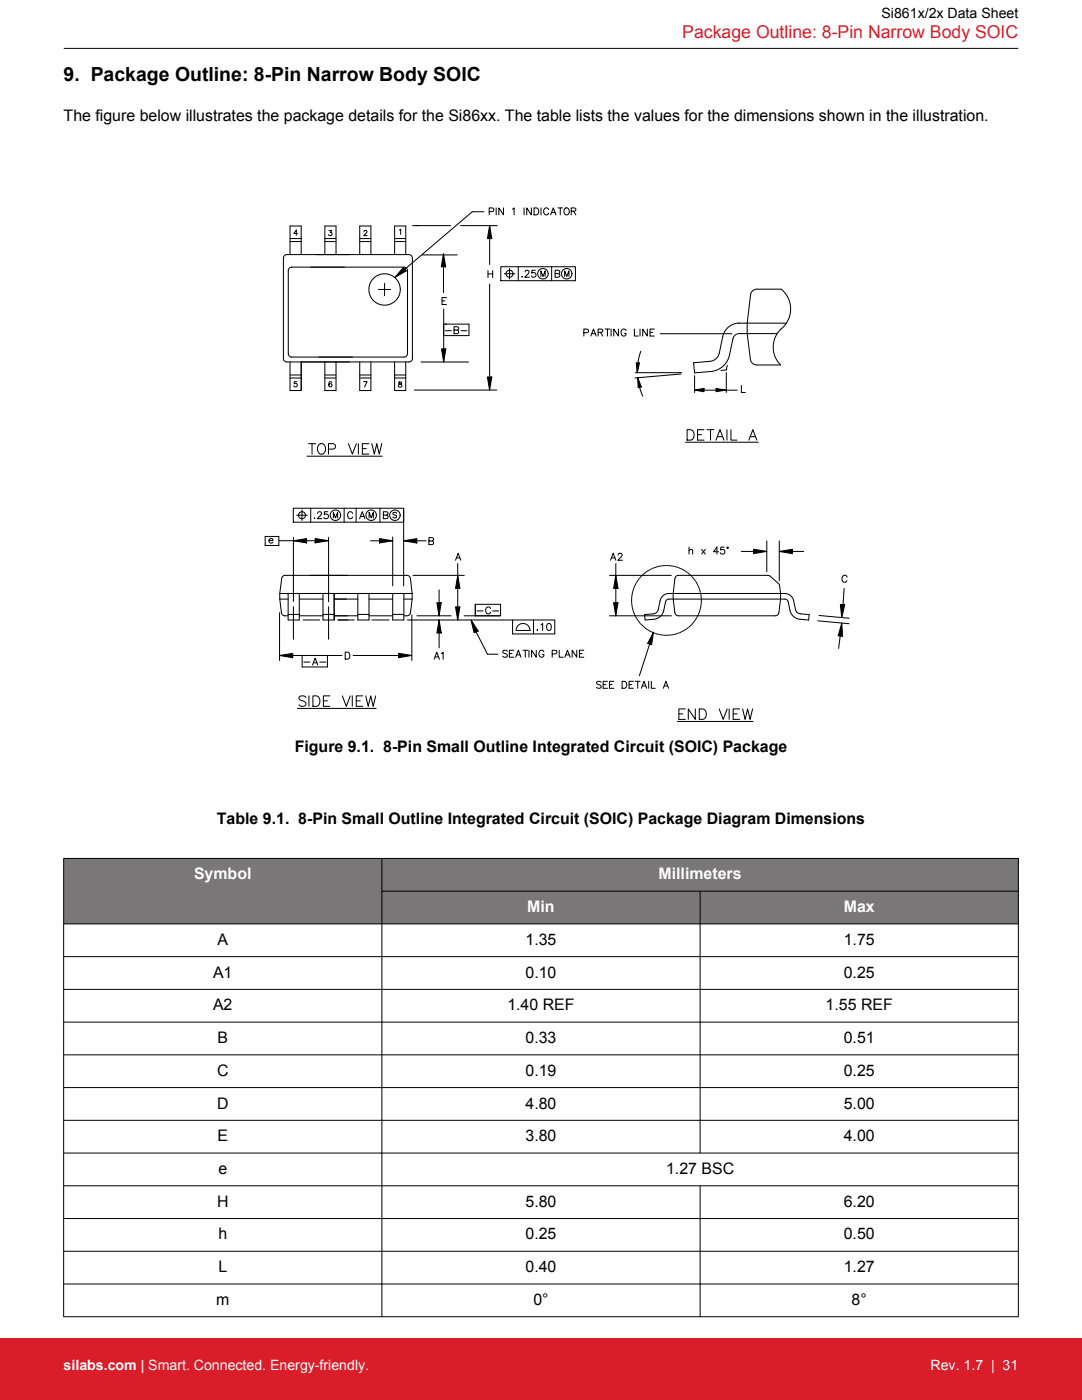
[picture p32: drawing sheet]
<svg xmlns="http://www.w3.org/2000/svg" width="216mm" height="279mm" viewBox="0 0 216 279" stroke-linecap="round" stroke-linejoin="round" font-family="sans-serif">
<defs><g id="words">
<text font-size="3.9" x="12.7" y="16.1">9. Package Outline: 8-Pin Narrow Body SOIC</text>
<text font-size="3.5" fill="#d91e2a" x="136.1" y="7.5">Package Outline: 8-Pin Narrow Body SOIC</text>
<g font-size="3.2">
<text x="12.7" y="24.2">The figure below illustrates the package details for the Si86xx. The table lists the values for the dimensions shown in the illustration.</text>
<text x="58.8" y="150.1">Figure 9.1. 8-Pin Small Outline Integrated Circuit (SOIC) Package</text>
<text x="43.3" y="164.5">Table 9.1. 8-Pin Small Outline Integrated Circuit (SOIC) Package Diagram Dimensions</text>
<text x="43.4" y="188.6">A</text>
<text x="104.9" y="188.6">1.35</text>
<text x="168.4" y="188.6">1.75</text>
<text x="42.5" y="195.1">A1</text>
<text x="104.9" y="195.1">0.10</text>
<text x="168.4" y="195.1">0.25</text>
<text x="42.5" y="201.6">A2</text>
<text x="101.2" y="201.6">1.40 REF</text>
<text x="164.7" y="201.6">1.55 REF</text>
<text x="43.4" y="208.2">B</text>
<text x="104.9" y="208.2">0.33</text>
<text x="168.4" y="208.2">0.51</text>
<text x="43.3" y="214.7">C</text>
<text x="104.9" y="214.7">0.19</text>
<text x="168.4" y="214.7">0.25</text>
<text x="43.3" y="221.2">D</text>
<text x="104.9" y="221.2">4.80</text>
<text x="168.4" y="221.2">5.00</text>
<text x="43.4" y="227.8">E</text>
<text x="104.9" y="227.8">3.80</text>
<text x="168.4" y="227.8">4.00</text>
<text x="43.6" y="234.3">e</text>
<text x="132.9" y="234.3">1.27 BSC</text>
<text x="43.3" y="240.8">H</text>
<text x="104.9" y="240.8">5.80</text>
<text x="168.4" y="240.8">6.20</text>
<text x="43.6" y="247.4">h</text>
<text x="104.9" y="247.4">0.25</text>
<text x="168.4" y="247.4">0.50</text>
<text x="43.6" y="253.9">L</text>
<text x="104.9" y="253.9">0.40</text>
<text x="168.4" y="253.9">1.27</text>
<text x="43.1" y="260.4">m</text>
<text x="106.4" y="260.4">0°</text>
<text x="169.9" y="260.4">8°</text>
</g>
<g font-size="3.2" fill="#fff">
<text x="38.7" y="175.5">Symbol</text>
<text x="131.4" y="175.5">Millimeters</text>
<text x="105.2" y="182">Min</text>
<text x="168.4" y="182">Max</text>
</g>
<text font-size="2.8" x="175.9" y="3.5">Si861x/2x Data Sheet</text>
<g font-size="2.8" fill="#fff">
<text x="12.7" y="273.4">silabs.com | Smart. Connected. Energy-friendly.</text>
<text x="185.7" y="273.4">Rev. 1.7 | 31</text>
</g>
</g></defs>
<g fill="none" stroke="#000" stroke-width=".2">
<path d="M57.2 50.8h24.4l.5 .2 .2 .5v20l-.2 .5-.5 .2h-24.4l-.4-.1-.2-.6v-20M57.2 50.8l-.4 .2-.2 .5M57.7 53.5l.5-.2h22.4l.4 .2 .3 .5v16.6l-.1 .4-.6 .3h-22.4l-.4-.2-.3-.5v-16.6zM57.9 48.2h2.2M57.9 47.6h2.2M57.9 50.8v-5.7h2.2v5.7M59.4 46.6h-.8l.5-.7v1.1M64.8 48.2h2.2M64.8 47.6h2.2M64.8 50.8v-5.7h2.2v5.7M65.7 46h.5l-.3 .4a.35 .35 0 0 1 .3 .5 .35 .35 0 0 1-.6-.1M71.8 48.2h2.2"/>
<path d="M71.8 47.6h2.2M71.8 50.8v-5.7h2.2v5.7M72.6 46.2l.2-.2 .4 .2-.6 .8h.7M75.5 57.8h2.5M76.7 56.5v2.5M78.7 50.8v-5.7h2.3v5.7M78.7 48.2h2.3M78.7 47.6h2.3M79.7 45.9l.3-.2v1.1M80.5 53.4l.5 .7-2.2 1.3zM82.3 45h7.6M84.2 50.9h7"/>
<path d="M88.5 50.6l.4 2.6h-.8zM88.5 50.6v7.8M89.1 59.4h-.9v1.4h.9M91.9 45h7.3M96.6 42.3h-2.4l-14.6 12.4M97.4 54v1.4M97.4 54.7h.9M97.6 42.2h.8l.1-.2v-.4l-.9-.1v1.4M97.7 56.7v21.1M97.7 45l.4 2.6h-.8zM97.7 45v7.8M98.3 54v1.4"/>
<path d="M99 41.5v1.4M99.9 53.2h14.9v2.8h-14.9zM100.5 41.5v1.4l-1-1.4v1.4M100.6 54.6h2.1M101.7 53.6v2.1M102.3 41.8l.3-.3v1.4M103.4 53.2v2.8M104.1 55.3h.1zM104.6 41.5v1.4M104.8 54.3l.2-.4 .4 .1 .2 .2-.2 .5-.7 .6h.9M106 41.5v1.4l-.9-1.4v1.4M106.6 41.5h.4a.74 .74 0 0 1 .5 .7 .74 .74 0 0 1-.5 .7h-.4z"/>
<path d="M106.8 53.9h-.6l-.1 .6a.49 .49 0 0 1 .7 0 .49 .49 0 0 1-.1 .8 .49 .49 0 0 1-.7-.2M107.9 55.2v-1.1l.5 1.1 .4-1.1v1.1M108 41.5v1.4M109.5 41.8a.51 .51 0 0 0-.6-.3 .51 .51 0 0 0-.4 .5v.4a.51 .51 0 0 0 .4 .5 .51 .51 0 0 0 .6-.3M109.9 42.9l.5-1.4 .5 1.4M110.1 42.4h.6M110.1 53.2v2.8M111.3 41.5h1M111.4 54.6l.3 .3-.1 .3-.8 .1v-1.4l.8 .2 .1 .2-.1 .2-.8 .1M111.8 41.5v1.4M112.7 41.7l.1-.1a.65 .65 0 0 1 .8 .6 .65 .65 0 0 1-.8 .6l-.3-.4zM112.7 55.2v-1.1l.4 1.1 .4-1.1v1.1"/>
<path d="M114 42.2l.8-.1 .1-.2-.1-.3-.8-.1v1.4M114.4 42.2l.5 .7M57.9 75.4h2.2M57.9 74.8h2.2M57.9 72.2v5.7h2.2v-5.7M59.2 76.2h-.5v.4a.37 .37 0 0 1 .5 0 .37 .37 0 0 1 0 .6 .37 .37 0 0 1-.6-.2M64.8 75.4h2.2M64.8 74.8h2.2M64.8 72.2v5.7h2.2v-5.7M66.2 76.3v-.1a.51 .51 0 0 0-.7 .4 .51 .51 0 0 0 .4 .6 .32 .32 0 0 0 .4-.3 .32 .32 0 0 0-.3-.3 .32 .32 0 0 0-.4 .3M71.8 75.4h2.2M71.8 74.8h2.2"/>
<path d="M71.8 72.2v5.7h2.2v-5.7M72.5 76.2h.7l-.5 1M78.7 72.2v5.7h2.3v-5.7M78.7 75.4h2.3M78.7 74.8h2.3M79.6 76.3v.3a.43 .43 0 0 1 .5 .1 .43 .43 0 0 1 0 .5h-.6v-.4l.6-.3v-.2zM82.7 77.8h16.4M84 72.2h9.5M88.1 69.6h.9l-.5 2.6zM88.2 60h.5M88.5 64.7h5.1v2.3h-5.1M88.5 61.7v10.5"/>
<path d="M88.9 66h1.2M90.6 65.9l.8-.1 .1-.2v-.3l-.9-.1v1.4h.6l.3-.3v-.3l-.3-.1M92 66h1.2M97.3 75.2h.8l-.4 2.6zM116.5 66.4l.8-.1 .1-.2v-.3l-.9-.1v1.4M117.9 67.1l.5-1.4 .6 1.4M118.1 66.6h.7M119.4 66.3h.7l.2-.2-.1-.3-.8-.1v1.4M119.8 66.3l.5 .8M120.7 65.7h1M121.2 65.7v1.4M121.9 65.7v1.4"/>
<path d="M123.4 65.7v1.4l-.9-1.4v1.4M124.9 66a.51 .51 0 0 0-.6-.3 .51 .51 0 0 0-.4 .5v.3a.5 .5 0 0 0 .5 .6 .5 .5 0 0 0 .5-.6h-.3M126.6 65.7v1.4h.8M126.8 74.4h9.2M126.9 72.4h.7l-.4 2zM127.3 75.4l.7 1.8-.7 .2zM127.3 75.4l.3 1.9 .7 1.8M127.7 65.7v1.4M127.9 70.1l-.6 2.3-.1 2M129.2 65.7v1.4l-1-1.4v1.4M129.7 66.3h.5M130.6 65.7h-.9v1.4h.9"/>
<path d="M131.7 66.6h14.4M135.9 74.6l-9.2 .8M138.5 77.8l2-.3v.7zM138.6 77.9h8.5M138.6 75v3.3M142.9 77.5l1.9 .3-1.9 .4zM144.9 74.4v3.9M145.1 72.9l-.2 .9-1 .1M147.4 64.5h9.5M147.5 64.5a3.4 3.4 0 0 0-3.3 2.7l-.7 3.3a2.1 2.1 0 0 1-1.8 1.6l-3.3 .3 .2 2 3.2-.3a4.2 4.2 0 0 0 3.8-3.3l.7-3.3 .2-.4 .5-.4 8.1-.1M147.9 76.9v1.4h.8M151 72.8h4.8a5.1 5.1 0 0 1 .6-7.7 5.1 5.1 0 0 0-.5-7.4h-5.1l-.7 .4-.3 .6a31.4 31.4 0 0 0 0 13.1l.4 .8 .8 .2"/>
<path d="M61.3 91h15M61.6 88.5h1.4M62.3 88.5v2.1M63.6 88.8a.77 .77 0 0 1 .8-.2 .77 .77 0 0 1 .5 .7 .91 .91 0 0 1-.2 1 .91 .91 0 0 1-.9 .2 1.29 1.29 0 0 1-.2-1.7zM65.5 89.6h.9a.55 .55 0 0 0 .6-.5 .55 .55 0 0 0-.6-.6h-.9v2.1M69.5 88.5l.8 2.1 .8-2.1M71.5 88.5v2.1M72.3 89.5h.8M73.6 88.5h-1.3v2.1h1.3M74.2 88.5l.5 2.1 .5-2.1 .5 2.1 .5-2.1M136.8 88.3h14.5M137.1 85.8h.7a1.12 1.12 0 0 1 .7 1 1.12 1.12 0 0 1-.7 1h-.7z"/>
<path d="M139.2 86.7h.8M140.5 85.8h-1.3v2h1.3M141.1 85.8h1.4M141.8 85.8v2M142.9 87.8l.8-2 .8 2M143.2 87.1h1M145.1 85.8v2M145.9 85.8v2h1.1M149.4 87.8l.8-2 .8 2M149.7 87.1h1M52.9 107.1h2.7v1.8h-2.7zM53.7 107.9h.8a.45 .45 0 0 0-.5-.4 .45 .45 0 0 0-.4 .5 .45 .45 0 0 0 .4 .4l.5-.2"/>
<path d="M55.7 107.9h9.8M55.8 118.4h26.4M55.8 119.6h1.7M55.8 118.4l.4-3.1 .2-.3 .4-.2h24.4l.4 .2 .3 .4 .3 3M55.8 119.6l.4 2.8 .2 .4 .4 .1M55.8 118.4v1.2M57.5 118.4v5.3h2.2v-5.3M58.5 101.4h22v2.8h-22zM58.5 107.2v12.8M58.6 107.9l2.6-.4v.9zM59.2 102.8h2.1M59.7 119.6h4.8"/>
<path d="M60.3 101.8v2.1M62 101.4v2.8M62.7 103.5h.1zM62.9 107.5l2.6 .4-2.6 .4zM63.4 102.5l.2-.4 .4 .1 .2 .2-.2 .5-.7 .6h.9M64.4 118.4v5.3h2.3v-5.3M65.4 102.1h-.6l-.1 .6a.49 .49 0 0 1 .7 0 .49 .49 0 0 1-.1 .7 .49 .49 0 0 1-.7-.1M65.6 107.2v12.9M66.5 103.4v-1.2l.4 1.2 .5-1.2v1.2M66.7 119.6h4.7M68.7 101.4v2.8M70.4 102.5a.51 .51 0 0 0-.6-.4 .51 .51 0 0 0-.4 .6v.3a.51 .51 0 0 0 .4 .5 .51 .51 0 0 0 .6-.3"/>
<path d="M71.1 101.4v2.8M71.4 118.4v5.3h2.2v-5.3M71.8 103.5l.5-1.4 .5 1.4M72 103.1h.6M73.6 119.6h4.8M73.7 103.4v-1.2l.4 1.2 .4-1.2v1.2M73.9 107.9h4.5M75.7 107.5l2.6 .4-2.6 .5zM75.8 101.4v2.8M76.5 102.8l.8-.1 .1-.2v-.2l-.9-.2v1.4h.6l.3-.2v-.4l-.3-.1M78.4 118.4v5.3h2.2v-5.3M78.4 107.2v9.7"/>
<path d="M79.1 102.4l-.2-.2-.5 .2 .1 .3 .6 .3v.2l-.2 .2-.5-.2M80.5 101.8v15.1M80.5 107.9h4.5M80.6 107.9l2.6-.4v.9zM80.6 119.6h1.6M82.2 118.4v1.2M82.2 119.6l-.3 2.9-.4 .3-.9 .1M82.4 114.8h10.2M85.6 108l.8-.1 .1-.2-.1-.3-.8-.1v1.4h.6l.3-.3-.1-.3-.2-.1M87.6 117.7v5.2M90.9 111.8l.5-1.4 .6 1.4M91.1 111.3h.7"/>
<path d="M91.3 112.5v11.2M91.3 114.8l.5 2.6h-.9zM121.6 114.8h12.4M121.8 111.8l.6-1.4 .5 1.4M122 111.3h.7M122.9 112.5v10.4M122.9 114.8l.4 2.6h-.9zM123.3 110.7l.2-.2 .4-.1 .2 .4-.8 1h.9M126 119.6v.3M126.1 119.2l-.1 .3M126.1 118.8v.3M126.2 118.4l-.1 .3"/>
<path d="M126.3 118l-.1 .3M126.4 117.6l-.1 .3M126.5 117.2l-.1 .3M126.7 116.9l-.1 .2M126.9 116.5l-.1 .2M127.1 116.1l-.2 .3M127.3 115.8l-.1 .2M127.6 115.5l-.2 .2M127.8 115.2l-.2 .2M128.1 114.9l-.2 .2M128.4 114.6l-.2 .2M128.7 114.3l-.2 .2"/>
<path d="M129 114.1l-.2 .1M129.4 113.9l-.2 .1M129.7 113.7l-.2 .1M130.1 113.5l-.2 .1M130.5 113.3l-.3 .1M130.9 113.2l-.3 .1M131.3 113.1l-.3 .1M131.7 113l-.3 .1M132.1 112.9l-.3 .1M132.5 112.9h-.3M132.9 112.9h-.3M133 112.9h.3"/>
<path d="M133.4 112.9h.3M133.5 118.4a1.82 1.82 0 0 0-1.8 1.5l-.4 1.8-.3 .5-.5 .3-1.9 .2 .1 1 1.7-.1a2.23 2.23 0 0 0 2-1.8l.5-1.9 .6-.3h23.2l.3 .1 .3 .3 .3 1.8a2.22 2.22 0 0 0 2 1.8l1.8 .1 .1-1-1.9-.2-.5-.3-.3-.5-.4-1.8a1.82 1.82 0 0 0-1.8-1.5h-23.2M133.8 112.9l.3 .1M134.2 113h.3M134.6 113.1h.3M134.9 115l.5-.2h17.8l.5 .2 1.6 1.4 .2 .4a12.6 12.6 0 0 1-.1 5.6l-.3 .4-.4 .1h-19.3l-.5-.1-.2-.4a16.4 16.4 0 0 1 0-7.1zM135 113.2l.3 .1M135.4 113.3l.3 .1M135.8 113.5l.2 .1M136.2 113.6l.2 .2M136.5 113.8l.3 .2M136.9 114l.2 .2"/>
<path d="M137.2 114.3l.2 .2M137.5 109.9l.3-.3 .4 .1v.9M137.5 109.2v1.4M137.5 114.5l.2 .2M137.8 114.8l.2 .2M138.1 115.1l.2 .2M138.4 115.4l.1 .2M138.6 115.7l.2 .3M138.9 116.1l.1 .2M139.1 116.4l.1 .3M139.2 116.8l.2 .2M139.4 117.2l.1 .2"/>
<path d="M139.6 117.6v.2M139.7 117.9l.1 .3M139.8 118.3v.3M139.9 118.7v.3M139.9 119.1v.3M139.9 119.5v.3M139.9 120v.2M139.9 119.8h.1M140 109.6l.7 1M140.7 109.6l-.7 1M143.4 110.1h-1l.7-.9v1.4M144.5 109.2h-.6l-.1 .6a.49 .49 0 0 1 .7 0 .49 .49 0 0 1-.1 .7 .49 .49 0 0 1-.7-.2"/>
<path d="M147.9 110.1h5.1M150.4 109.6l2.6 .4-2.6 .5zM153 108v6.1M155.5 110.1h4.8M155.5 108v7.9M155.5 110.1l2.6-.5v.9zM168.4 117.4l-.3 4.8M169 115.2a.51 .51 0 0 0-.5-.4 .51 .51 0 0 0-.5 .5v.3a.51 .51 0 0 0 .4 .6 .51 .51 0 0 0 .6-.3M55.8 130.8h12.4M55.8 122.3v9.5M55.8 130.8l2.6-.4v.9zM56.8 122.9h.7"/>
<path d="M57.5 122.6h2.2M58.5 121.1v6.5M59.7 122.9h4.8M60.3 130.8v2.3h5v-2.3M60.5 123.7h3.3M60.6 132.1h1.2M61 139.2a.78 .78 0 0 0-.7-.4 .78 .78 0 0 0-.6 .6l.2 .3 .7 .3a.51 .51 0 0 1 .4 .4 .51 .51 0 0 1-.2 .5 .95 .95 0 0 1-1.1-.2M61.6 138.9v2.1M62.4 132.7l.5-1.4 .5 1.4M62.4 138.9h.7a1.12 1.12 0 0 1 .8 1 1.12 1.12 0 0 1-.8 1.1h-.7zM62.6 132.3h.6M63.8 132.1h1.2"/>
<path d="M64.4 122.6h2.3M64.5 139.9h.8M65.6 121.1v6.5M65.8 138.9h-1.3v2.1h1.3M66.7 122.9h4.7M67.4 123.7h3.3M68.3 138.9l.8 2.1 .8-2.1M68.9 130.2h.4a.74 .74 0 0 1 .5 .6 .74 .74 0 0 1-.5 .7h-.4zM70.3 138.9v2.1M70.5 130.8h11.7M71.1 139.9h.8M71.4 122.6h2.2"/>
<path d="M72.4 138.9h-1.3v2.1h1.3M73 138.9l.5 2.1 .5-2.1 .5 2.1 .5-2.1M73.6 122.9h4.8M74.2 123.7h3.4M78.4 122.6h2.2M79.5 130.4l2.7 .4-2.7 .5zM81.3 123.7h21M82.2 122.7v9.1M83.2 122.9h6.8M86.6 131.6l.6-1.4 .5 1.4M86.8 131.1h.7M87.2 120.3h.8l-.4 2.6z"/>
<path d="M87.6 123.7l.4 2.6h-.8zM87.6 123.7v5.6M88.1 130.4l.3-.2v1.4M90.9 121.1h.9l-.5 2.6zM92.6 122.9h7.3v-2.3h-5.1v2.3M94 123.7l1.4 2.2-.8 .4zM94.2 124.6l3.1 6h2.1M95.2 121.9h1.2M97.9 121.5a.51 .51 0 0 0-.6-.4 .51 .51 0 0 0-.4 .6v.3a.51 .51 0 0 0 .4 .5 .51 .51 0 0 0 .6-.3M98.3 121.9h1.2M101.2 130l-.3-.2-.6 .2 .1 .3 .7 .3 .1 .2v.2l-.3 .2-.6-.2M101.6 130.4h.6"/>
<path d="M102.3 123.7h8.4v2.8h-8.4zM102.5 129.8h-.9v1.4h.9M102.9 131.2l.5-1.4 .6 1.4M103.1 130.7h.7M103.4 124.8a1.39 1.39 0 0 1 1.5-.3 1.39 1.39 0 0 1 .9 1.3h-2.8l.1-.6zM104.4 129.8h.9M104.8 129.8v1.4M105.5 129.8v1.4M106.5 123.7v2.8M107 129.8v1.4l-.9-1.4v1.4M107.2 125.7v.1zM107.9 124.7l.4-.3v1.4"/>
<path d="M108.5 130.1a.51 .51 0 0 0-.6-.3 .51 .51 0 0 0-.4 .5v.3a.5 .5 0 0 0 .5 .6 .5 .5 0 0 0 .5-.6h-.3M109.3 124.5a.45 .45 0 0 1 .6 .2l.1 .3a.6 .6 0 0 1-.5 .8 .89 .89 0 0 1-.2-1.3zM110.2 130.5l.8-.1 .1-.2-.1-.3-.8-.1v1.4M111.6 129.8v1.4h.8M112.7 131.2l.5-1.4 .6 1.4M112.9 130.7h.7M115.1 129.8v1.4l-.9-1.4v1.4M115.6 130.4h.6M116.5 129.8h-.9v1.4h.9M120 136.2l-.4-.2-.6 .2 .2 .3 .6 .3 .2 .2v.2l-.4 .2-.6-.2M120.4 136.6h.5M121.2 136h-.8v1.4h.8"/>
<path d="M121.6 136.6h.5M121.6 122.9h12.4M122.4 120.3h.9l-.4 2.6zM122.5 136h-.9v1.4h.9M124.1 136h.5a.74 .74 0 0 1 .5 .7 .74 .74 0 0 1-.5 .7h-.5zM125.5 136.6h.6M126 120v.3M126.1 120.4v.3M126.1 120.8l.1 .3M126.2 121.2v.3M126.3 121.6v.3M126.4 136h-.9v1.4h.9"/>
<path d="M126.4 122l.1 .3M126.5 122.4l.1 .3M126.7 122.8l.1 .2M126.8 136h.9M126.9 123.2l.1 .2M127.1 123.5l.1 .2M127.2 136v1.4M127.3 123.8l.2 .3M127.6 124.2l.1 .2M127.8 124.5l.2 .2M128 137.4l.5-1.4 .5 1.4M128.1 124.8l.2 .2"/>
<path d="M128.2 136.9h.6M128.4 125.1l.2 .1M128.7 125.3l.2 .2M129 125.6l.3 .1M129.4 125.8l.2 .1M129.4 136v1.4M129.6 128.5l-2 6.4M129.7 126l.3 .1M130 136v1.4h.8M130.1 126.2l.3 .1M130.4 126.2l-.4 2.5-.8-.3zM130.5 126.3l.2 .1"/>
<path d="M130.9 126.5h.2M131.3 126.6h.2M131.7 126.7h.2M132.1 126.7l.2 .1M132.4 137.4l.5-1.4 .5 1.4M132.5 126.8h.3M132.6 136.9h.6M133.2 126.8h-.3M133.6 126.8h-.3M134 126.7h-.3M134.4 126.6l-.3 .1M134.8 126.5l-.3 .1"/>
<path d="M135.2 126.4l-.3 .1M135.5 126.3l-.2 .1M135.9 126.1l-.2 .1M136.3 125.9l-.3 .2M136.6 125.7l-.2 .2M137 125.5l-.2 .2M137.3 125.3l-.2 .1M137.6 125l-.2 .2M137.9 124.7l-.2 .2M138.2 124.4l-.2 .2M138.5 124.1l-.2 .2M138.7 123.8l-.2 .2"/>
<path d="M138.9 123.4l-.1 .3M139.1 123.1l-.1 .2M139.3 122.7l-.1 .3M139.5 122.3l-.1 .3M139.6 122l-.1 .2M139.7 121.6l-.1 .2M139.8 121.2v.2M139.9 120.8l-.1 .2M139.9 120.4v.2M163.2 123.9l6.2 .6M163.4 122.8l6 .6M167.7 120.6l.9 .1-.6 2.6z"/>
<path d="M167.9 125.4l-.6 4M168 124.3l.1 2.7-.8-.1zM59.3 141.4h15.7M135.1 144h15.2M135.5 142.5h.8M136.7 141.5h-1.2v2.1h1.2M138.7 141.5v2.1l-1.4-2.1v2.1M139.5 141.5h.7a1.11 1.11 0 0 1 .8 1 1.11 1.11 0 0 1-.8 1.1h-.7zM143.5 141.5l.8 2.1 .8-2.1M145.5 141.5v2.1M146.3 142.5h.8M147.6 141.5h-1.3v2.1h1.3"/>
<path d="M148.2 141.5l.5 2.1 .5-2.1 .5 2.1 .5-2.1"/>
<circle cx="76.7" cy="57.8" r="3.1"/>
<circle cx="101.7" cy="54.6" r=".7"/>
<circle cx="108.3" cy="54.6" r="1.05"/>
<circle cx="113.1" cy="54.6" r="1.05"/>
<circle cx="60.3" cy="102.8" r=".7"/>
<circle cx="66.9" cy="102.8" r="1.05"/>
<circle cx="74.1" cy="102.8" r="1.04"/>
<circle cx="78.8" cy="102.8" r="1.04"/>
<circle cx="145.2" cy="109.3" r=".13"/>
</g>
<g fill="#000">
<path d="M80.5 53.4l.5 .7-2.2 1.3zM88.5 50.6l.4 2.6h-.8zM97.7 45l.4 2.6h-.8zM88.1 69.6h.9l-.5 2.6zM97.3 75.2h.8l-.4 2.6zM126.9 72.4h.7l-.4 2zM127.3 75.4l.7 1.8-.7 .2zM138.5 77.8l2-.3v.7zM142.9 77.5l1.9 .3-1.9 .4zM58.6 107.9l2.6-.4v.9zM62.9 107.5l2.6 .4-2.6 .4zM75.7 107.5l2.6 .4-2.6 .5z"/>
<path d="M80.6 107.9l2.6-.4v.9zM91.3 114.8l.5 2.6h-.9zM122.9 114.8l.4 2.6h-.9zM150.4 109.6l2.6 .4-2.6 .5zM155.5 110.1l2.6-.5v.9zM55.8 130.8l2.6-.4v.9zM79.5 130.4l2.7 .4-2.7 .5zM87.2 120.3h.8l-.4 2.6zM87.6 123.7l.4 2.6h-.8zM90.9 121.1h.9l-.5 2.6zM94 123.7l1.4 2.2-.8 .4zM122.4 120.3h.9l-.4 2.6z"/>
<path d="M130.4 126.2l-.4 2.5-.8-.3zM168 124.3l.1 2.7-.8-.1zM167.7 120.6l.9 .1-.6 2.6z"/>
</g>
<g fill="#797777">
<path d="M12.7 171.3h190.5v13.1h-190.5z" fill-rule="evenodd"/>
<path d="M12.7 171.3h190.5v6.6h-190.5z" fill-rule="evenodd"/>
<path d="M12.7 177.9h190.5v6.5h-190.5z" fill-rule="evenodd"/>
<path d="M12.7 171.4h63.5v12.9h-63.5z" fill-rule="evenodd"/>
</g>
<g fill="none" stroke="#000" stroke-width=".2">
<path d="M12.7 9.7h190.5M12.7 171.3h190.5M12.7 171.3v91.5M76.2 177.9h127M76.2 171.3v91.5M139.7 177.8v52.4M203.2 171.3v91.5M12.7 184.4h190.5M12.7 190.9h190.5M12.7 197.5h190.5M12.7 204h190.5M12.7 210.5h190.5"/>
<path d="M12.7 217.1h190.5M12.7 223.6h190.5M12.7 230.1h190.5M12.7 236.7h190.5M139.7 236.6v26.2M12.7 243.2h190.5M12.7 249.7h190.5M12.7 256.2h190.5M12.7 262.8h190.5"/>
</g>
<path d="M0 267h215.9v12.4h-215.9z" fill="#d91e2a"/>
<use href="#words"/>
</svg>
